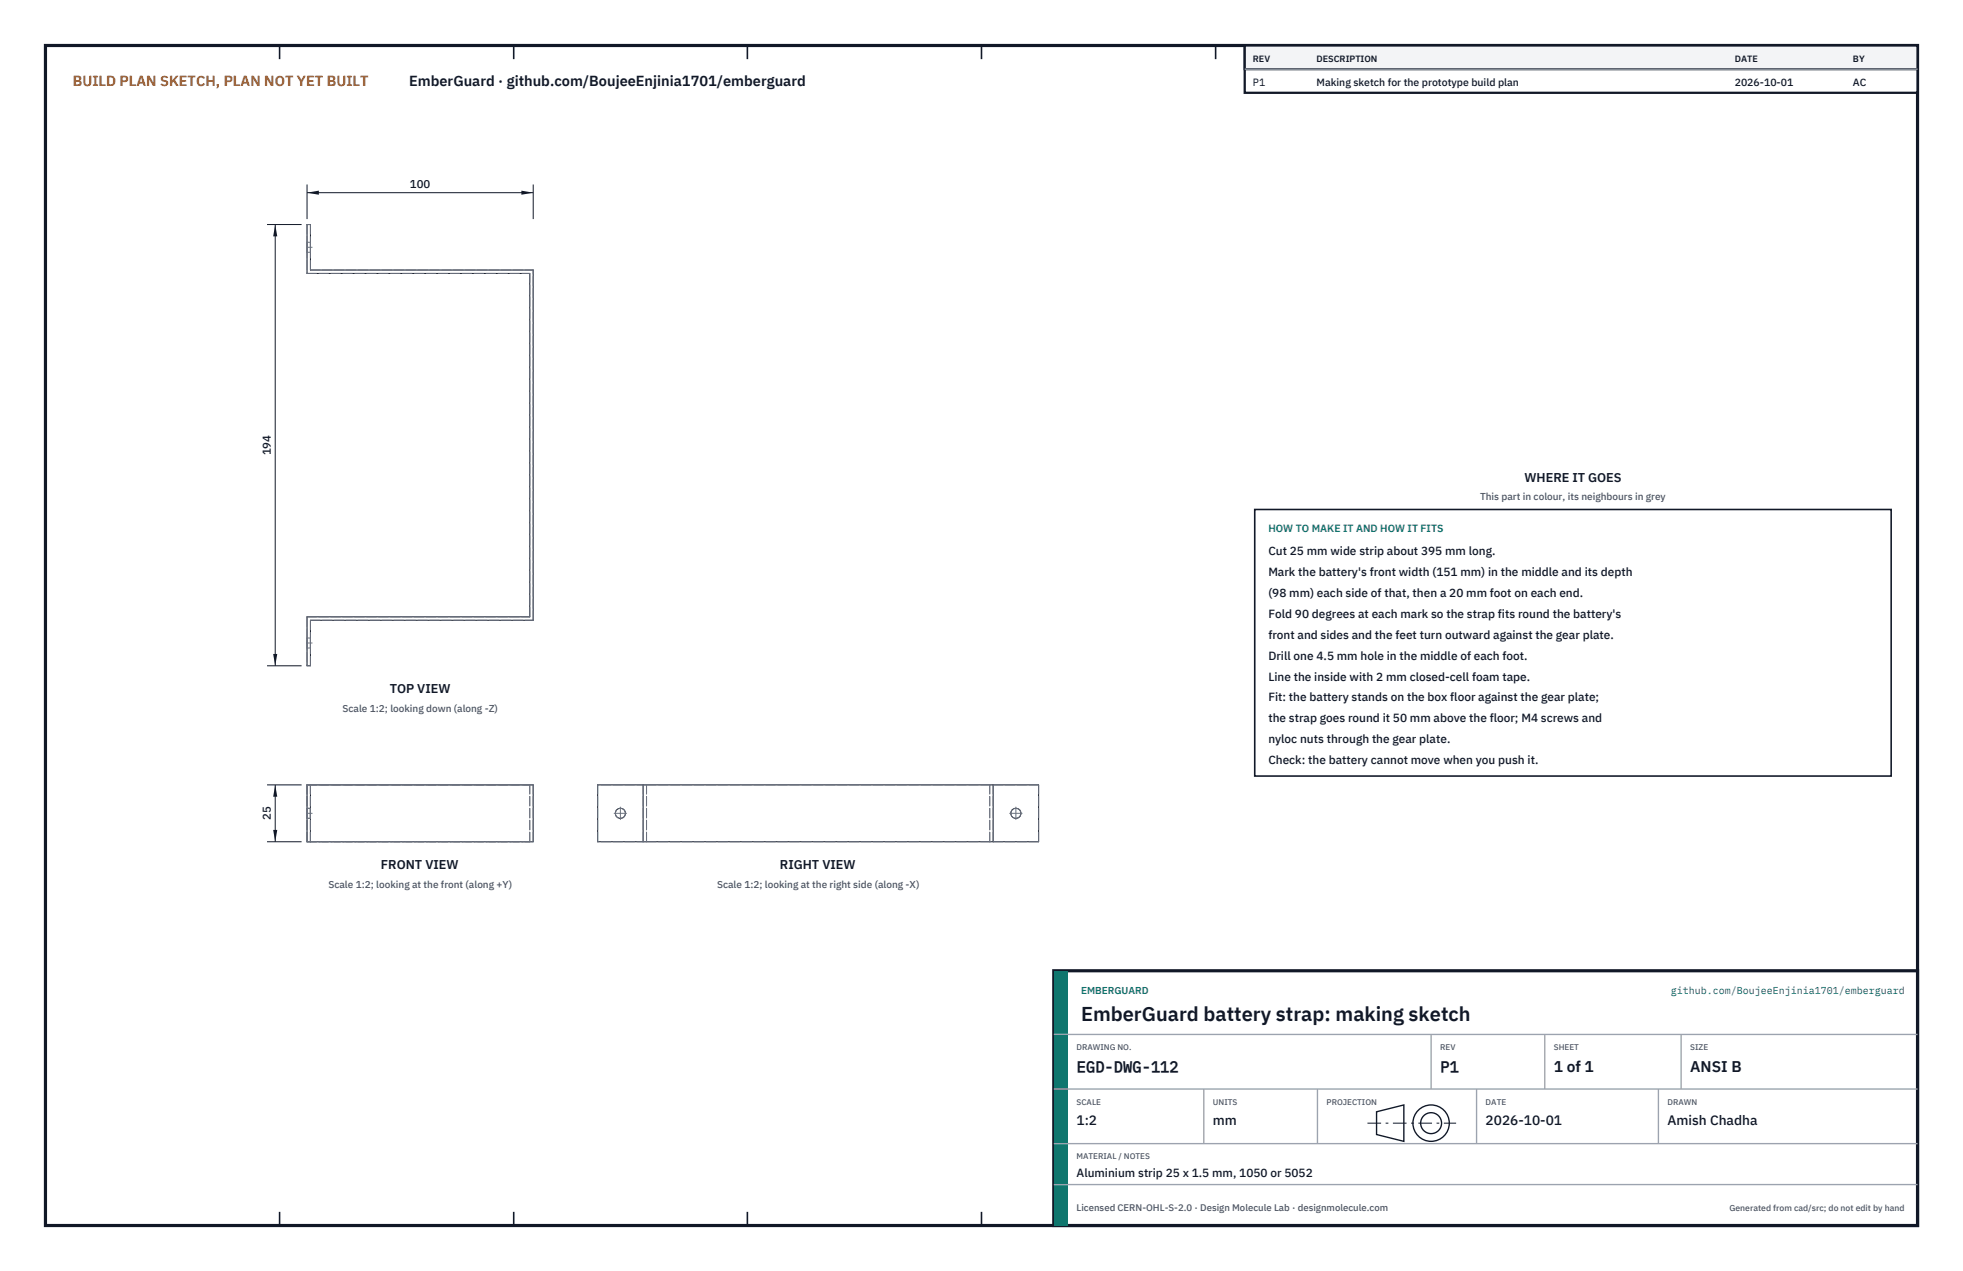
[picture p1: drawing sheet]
<svg xmlns="http://www.w3.org/2000/svg" width="432mm" height="279mm" viewBox="0 0 432 279" stroke-linecap="round" stroke-linejoin="round" font-family="sans-serif">
<defs><g id="words">
<text font-size="4.4" fill="#111827" x="237.8" y="224.4">EmberGuard battery strap: making sketch</text>
<g font-size="3.4" fill="#111827">
<text x="236.8" y="235.6">EGD-DWG-112</text>
<text x="316.8" y="235.6">P1</text>
<text x="341.8" y="235.6">1 of 1</text>
<text x="371.8" y="235.6">ANSI B</text>
</g>
<text font-size="3.2" fill="#b45309" x="16" y="19">BUILD PLAN SKETCH, PLAN NOT YET BUILT</text>
<text font-size="3.2" fill="#111827" x="90" y="19">EmberGuard · github.com/BoujeeEnjinia1701/emberguard</text>
<g font-size="3" fill="#111827">
<text x="236.8" y="247.2">1:2</text>
<text x="266.8" y="247.2">mm</text>
<text x="326.8" y="247.2">2026-10-01</text>
<text x="366.8" y="247.2">Amish Chadha</text>
</g>
<g font-size="2.8" fill="#111827">
<text x="335.3" y="106">WHERE IT GOES</text>
<text x="85.7" y="152.4">TOP VIEW</text>
<text x="83.8" y="191.1">FRONT VIEW</text>
<text x="171.6" y="191.1">RIGHT VIEW</text>
</g>
<g font-size="2.6" fill="#111827">
<text x="279" y="122">Cut 25 mm wide strip about 395 mm long.</text>
<text x="279" y="126.6">Mark the battery's front width (151 mm) in the middle and its depth</text>
<text x="279" y="131.2">(98 mm) each side of that, then a 20 mm foot on each end.</text>
<text x="279" y="135.8">Fold 90 degrees at each mark so the strap fits round the battery's</text>
<text x="279" y="140.4">front and sides and the feet turn outward against the gear plate.</text>
<text x="279" y="145">Drill one 4.5 mm hole in the middle of each foot.</text>
<text x="279" y="149.6">Line the inside with 2 mm closed-cell foam tape.</text>
<text x="279" y="154.2">Fit: the battery stands on the box floor against the gear plate;</text>
<text x="279" y="158.8">the strap goes round it 50 mm above the floor; M4 screws and</text>
<text x="279" y="163.4">nyloc nuts through the gear plate.</text>
<text x="279" y="168">Check: the battery cannot move when you push it.</text>
<text x="236.8" y="258.8">Aluminium strip 25 x 1.5 mm, 1050 or 5052</text>
</g>
<g font-size="2.5" fill="#111827">
<text x="90.2" y="41.4">100</text>
<text x="59.5" y="100.1" transform="rotate(-90 59.5 100.1)">194</text>
<text x="59.5" y="180.3" transform="rotate(-90 59.5 180.3)">25</text>
</g>
<g font-size="2.3" fill="#111827">
<text x="275.6" y="18.8">P1</text>
<text x="289.6" y="18.8">Making sketch for the prototype build plan</text>
<text x="381.6" y="18.8">2026-10-01</text>
<text x="407.6" y="18.8">AC</text>
</g>
<text font-size="2.3" fill="#0f766e" x="279" y="117">HOW TO MAKE IT AND HOW IT FITS</text>
<g font-size="2.2" fill="#4b5563">
<text x="325.6" y="110">This part in colour, its neighbours in grey</text>
<text x="75.3" y="156.5">Scale 1:2; looking down (along -Z)</text>
<text x="72.2" y="195.1">Scale 1:2; looking at the front (along +Y)</text>
<text x="157.7" y="195.1">Scale 1:2; looking at the right side (along -X)</text>
</g>
<g font-size="2.2" fill="#0f766e">
<text x="237.8" y="218.4">EMBERGUARD</text>
<text x="367.5" y="218.4">github.com/BoujeeEnjinia1701/emberguard</text>
</g>
<text font-size="2.1" fill="#4b5563" x="236.8" y="266.2">Licensed CERN-OHL-S-2.0 · Design Molecule Lab · designmolecule.com</text>
<g font-size="2" fill="#111827">
<text x="275.6" y="13.6">REV</text>
<text x="289.6" y="13.6">DESCRIPTION</text>
<text x="381.6" y="13.6">DATE</text>
<text x="407.6" y="13.6">BY</text>
</g>
<text font-size="1.9" fill="#4b5563" x="380.4" y="266.2">Generated from cad/src; do not edit by hand</text>
<g font-size="1.8" fill="#4b5563">
<text x="236.8" y="230.8">DRAWING NO.</text>
<text x="316.8" y="230.8">REV</text>
<text x="341.8" y="230.8">SHEET</text>
<text x="371.8" y="230.8">SIZE</text>
<text x="236.8" y="242.8">SCALE</text>
<text x="266.8" y="242.8">UNITS</text>
<text x="291.8" y="242.8">PROJECTION</text>
<text x="326.8" y="242.8">DATE</text>
<text x="366.8" y="242.8">DRAWN</text>
<text x="236.8" y="254.8">MATERIAL / NOTES</text>
</g>
</g></defs>
<path d="M10 10h411.8v259.4h-411.8z" fill="none" stroke="#111827" stroke-width=".7" stroke-linecap="butt"/>
<g fill="none" stroke="#111827" stroke-width=".35">
<path d="M61.5 10v3M113 10v3M164.4 10v3M215.9 10v3M267.4 10v3M318.9 10v3M370.3 10v3M61.5 266.4v3M113 266.4v3M164.4 266.4v3M215.9 266.4v3M267.4 266.4v3"/>
<path d="M318.9 266.4v3M370.3 266.4v3"/>
</g>
<g fill="none" stroke="#111727" stroke-width=".22">
<path d="M67.5 49.4h.8v10h49v77h-49v10h-.8v-10.8h49v-75.5h-49zM67.5 172.5h49.8v12.5h-49.8zM68.3 172.5v12.5M131.5 172.5h97v12.5h-97zM141.5 172.5v12.5M218.5 172.5v12.5"/>
<circle cx="136.5" cy="178.8" r="1.11"/>
<circle cx="223.5" cy="178.8" r="1.11"/>
</g>
<g fill="none" stroke="#6a7180" stroke-width=".22" stroke-dasharray="2.1 .5">
<path d="M67.5 49.4h.8M67.5 49.4v10.7M67.5 54.4v1.1M67.5 55.5v-2.2M67.5 53.3v1.1M67.5 55.5h.8M67.5 53.3h.8M68.3 59.4h49M68.3 59.4v-10M68.3 54.4v1.1M68.3 55.5v-2.2M68.3 53.3v1.1"/>
<path d="M67.5 60.1h49M67.5 135.6h49M67.5 135.6v10.8M68.3 136.4h49M116.5 135.6v-75.5M117.3 136.4v-77M67.5 141.4v1.1M67.5 142.5v-2.2M67.5 140.3v1.1M67.5 146.4h.8M67.5 142.5h.8M67.5 140.3h.8"/>
<path d="M68.3 146.4v-10M68.3 141.4v1.1M68.3 142.5v-2.2M68.3 140.3v1.1M67.5 172.5h.8M67.5 172.5h49M67.5 177.7v2.2M67.5 179.9v-2.2M67.5 177.7h.8M67.5 179.9h.8M68.3 177.7v2.2M68.3 179.9v-2.2"/>
<path d="M117.3 172.5h-49M142.2 172.5h75.5M142.2 172.5h-10.7M228.5 172.5h-10.8M67.5 185h.8M67.5 185v-12.5M67.5 185h49M68.3 185v-12.5M68.3 185h49M116.5 185v-12.5M117.3 185v-12.5M131.5 185v-12.5"/>
<path d="M141.5 185v-12.5M142.2 185h75.5M142.2 185v-12.5M142.2 185h-10.7M217.7 185v-12.5M218.5 185v-12.5M228.5 185v-12.5M228.5 185h-10.8"/>
<circle cx="136.5" cy="178.8" r="1.11"/>
<circle cx="223.5" cy="178.8" r="1.11"/>
</g>
<path d="M67.5 54.4h1.2M67.5 141.4h1.2M67.5 178.8h1.2M135.1 178.8h2.7M222.1 178.8h2.7M136.5 180.2v-2.8M223.5 180.2v-2.8" fill="none" stroke="#6a7180" stroke-width=".22" stroke-dasharray="4.2 .5 0 .5"/>
<path d="M67.5 40.6v7.6M67.5 42.4h49.8M117.3 40.6v7.6" fill="none" stroke="#111827" stroke-width=".22"/>
<path d="M67.5 42.4l2.6-.5v.9zM114.7 41.9v.9l2.6-.4z" fill="#111827"/>
<path d="M58.7 49.4h7.6M60.5 49.4v97M58.7 146.4h7.6" fill="none" stroke="#111827" stroke-width=".22"/>
<path d="M60.5 49.4l-.4 2.6h.9zM60.1 143.8h.9l-.5 2.6z" fill="#111827"/>
<path d="M58.7 172.5h7.6M60.5 172.5v12.5M58.7 185h7.6" fill="none" stroke="#111827" stroke-width=".22"/>
<path d="M60.5 172.5l-.4 2.6h.9zM60.1 182.4h.9l-.5 2.6z" fill="#111827"/>
<path d="M276 112h140v58.6h-140z" fill="#fff" stroke="#111827" stroke-width=".35"/>
<path d="M273.8 10h148v10.4h-148z" fill="#fff" stroke="#111827" stroke-width=".5"/>
<path d="M273.8 10h148v5.2h-148z" fill="#f3f4f6" stroke="#111827" stroke-width=".5"/>
<path d="M273.8 15.2h148" fill="none" stroke="#9ca3af" stroke-width=".3"/>
<path d="M231.8 213.4h190v56h-190z" fill="#fff" stroke="#111827" stroke-width=".7" stroke-linecap="butt"/>
<path d="M231.8 213.4h3v56h-3z" fill="#0f766e"/>
<path d="M231.8 227.4h190M231.8 239.4h190M264.8 239.4v12M289.8 239.4v12M314.8 227.4v12M324.8 239.4v12M339.8 227.4v12M364.8 239.4v12M369.8 227.4v12M231.8 251.4h190M231.8 260.4h190" fill="none" stroke="#9ca3af" stroke-width=".3"/>
<g fill="none" stroke="#111827" stroke-width=".3">
<path d="M302.8 244.4l6-1.5v8l-6-1.5z"/>
<circle cx="314.8" cy="246.9" r="4"/>
<circle cx="314.8" cy="246.9" r="2.3"/>
</g>
<path d="M300.8 246.9h19.5" fill="none" stroke="#111827" stroke-width=".22" stroke-dasharray="3 1 .6 1" stroke-linecap="butt"/>
<use href="#words"/>
</svg>
